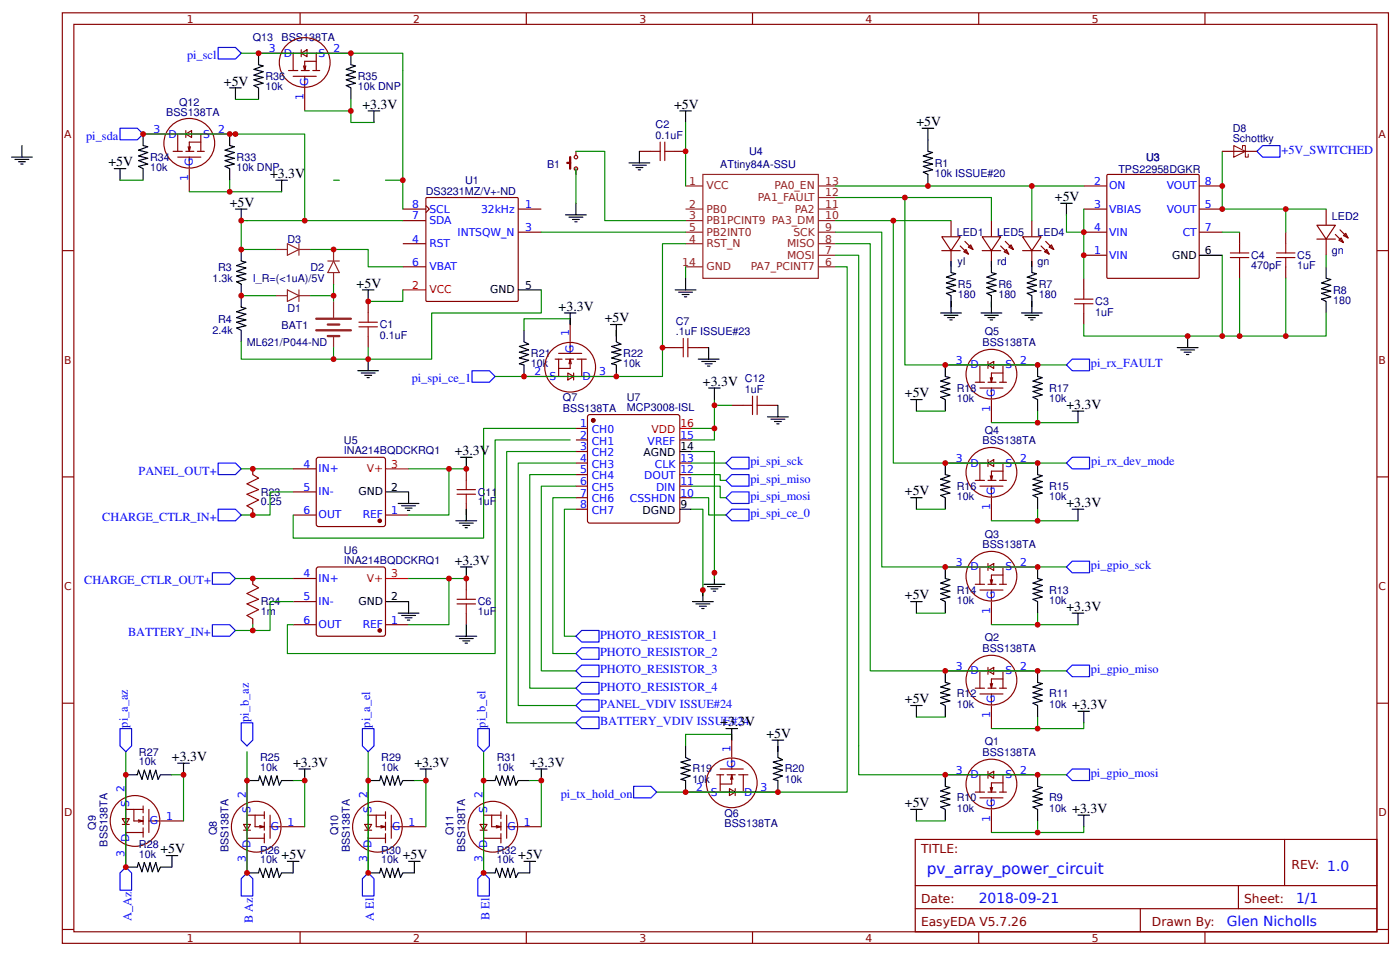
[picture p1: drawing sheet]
<svg xmlns="http://www.w3.org/2000/svg" width="321mm" height="219mm" viewBox="0 0 321 219" stroke-linecap="round" stroke-linejoin="round" font-family="sans-serif">
<defs><g id="words">
<text font-size="3.5" fill="#00f" x="212.5" y="200.3">pv_array_power_circuit</text>
<g font-size="3.2">
<text x="51.3" y="19.6">+5V</text>
<text x="83.1" y="24.9">+3.3V</text>
<text x="154.5" y="24.9">+5V</text>
<text x="210.1" y="28.9">+5V</text>
<text x="24.9" y="38.1">+5V</text>
<text x="61.9" y="40.8">+3.3V</text>
<text x="52.7" y="47.4">+5V</text>
<text x="241.8" y="46.1">+5V</text>
<text x="81.8" y="65.9">+5V</text>
<text x="128.1" y="71.2">+3.3V</text>
<text x="138.6" y="73.8">+5V</text>
<text x="161.1" y="88.4">+3.3V</text>
<text x="207.4" y="91">+5V</text>
<text x="244.5" y="93.7">+3.3V</text>
<text x="104.2" y="104.3">+3.3V</text>
<text x="207.4" y="113.5">+5V</text>
<text x="244.5" y="116.2">+3.3V</text>
<text x="104.2" y="129.4">+3.3V</text>
<text x="207.4" y="137.3">+5V</text>
<text x="244.5" y="140">+3.3V</text>
<text x="207.4" y="161.2">+5V</text>
<text x="165.1" y="166.4">+3.3V</text>
<text x="245.8" y="162.5">+3.3V</text>
<text x="175.7" y="169.1">+5V</text>
<text x="39.4" y="174.4">+3.3V</text>
<text x="67.2" y="175.7">+3.3V</text>
<text x="95" y="175.7">+3.3V</text>
<text x="121.4" y="175.7">+3.3V</text>
<text x="207.4" y="185">+5V</text>
<text x="245.8" y="186.3">+3.3V</text>
<text x="36.8" y="195.6">+5V</text>
<text x="64.6" y="196.9">+5V</text>
<text x="92.3" y="196.9">+5V</text>
<text x="118.8" y="196.9">+5V</text>
</g>
<g font-size="3.2" fill="#00f">
<text x="224.4" y="206.9">2018-09-21</text>
<text x="297.1" y="206.9">1/1</text>
<text x="281.3" y="212.2">Glen Nicholls</text>
</g>
<g font-size="2.8" fill="#00f">
<text x="42.9" y="13.5">pi_scl</text>
<text x="19.8" y="32">pi_sda</text>
<text x="293.8" y="35.2">+5V_SWITCHED</text>
<text x="94.4" y="87.6">pi_spi_ce_1</text>
<text x="250.1" y="84.2">pi_rx_FAULT</text>
<text x="172" y="106.7">pi_spi_sck</text>
<text x="250.2" y="106.6">pi_rx_dev_mode</text>
<text x="31.8" y="108.8">PANEL_OUT+</text>
<text x="172" y="110.6">pi_spi_miso</text>
<text x="23.4" y="119.4">CHARGE_CTLR_IN+</text>
<text x="172" y="114.6">pi_spi_mosi</text>
<text x="172" y="118.6">pi_spi_ce_0</text>
<text x="250.1" y="130.4">pi_gpio_sck</text>
<text x="19.3" y="133.9">CHARGE_CTLR_OUT+</text>
<text x="29.3" y="145.8">BATTERY_IN+</text>
<text x="137.5" y="146.4">PHOTO_RESISTOR_1</text>
<text x="137.5" y="150.3">PHOTO_RESISTOR_2</text>
<text x="137.5" y="154.3">PHOTO_RESISTOR_3</text>
<text x="250.1" y="154.2">pi_gpio_miso</text>
<text x="137.5" y="158.3">PHOTO_RESISTOR_4</text>
<text x="29.3" y="166.7" transform="rotate(-90 29.3 166.7)">pi_a_az</text>
<text x="57.1" y="165.4" transform="rotate(-90 57.1 165.4)">pi_b_az</text>
<text x="84.8" y="166.7" transform="rotate(-90 84.8 166.7)">pi_a_el</text>
<text x="111.3" y="166.7" transform="rotate(-90 111.3 166.7)">pi_b_el</text>
<text x="137.5" y="162.3">PANEL_VDIV ISSUE#24</text>
<text x="137.5" y="166.2">BATTERY_VDIV ISSUE#24</text>
<text x="250.1" y="178.1">pi_gpio_mosi</text>
<text x="128.6" y="182.9">pi_tx_hold_on</text>
<text x="30.2" y="211.2" transform="rotate(-90 30.2 211.2)">A_Az</text>
<text x="57.9" y="211.6" transform="rotate(-90 57.9 211.6)">B Az</text>
<text x="85.7" y="211" transform="rotate(-90 85.7 211)">A El</text>
<text x="112.2" y="210.8" transform="rotate(-90 112.2 210.8)">B El</text>
</g>
<g font-size="2.8" fill="#800">
<text x="211.1" y="195.6">TITLE:</text>
<text x="296.1" y="199.3">REV: 1.0</text>
<text x="211.1" y="206.9">Date:</text>
<text x="285.2" y="206.9">Sheet:</text>
<text x="211.1" y="212.2">EasyEDA V5.7.26</text>
<text x="264.1" y="212.2">Drawn By:</text>
</g>
<g font-size="2.5" fill="#800">
<text x="42.9" y="5.2">1</text>
<text x="94.7" y="5.2">2</text>
<text x="146.6" y="5.2">3</text>
<text x="198.4" y="5.2">4</text>
<text x="250.3" y="5.2">5</text>
<text x="14.7" y="31.5">A</text>
<text x="316" y="31.5">A</text>
<text x="14.7" y="83.4">B</text>
<text x="316" y="83.4">B</text>
<text x="14.7" y="135.2">C</text>
<text x="316" y="135.2">C</text>
<text x="14.7" y="187.1">D</text>
<text x="316" y="187.1">D</text>
<text x="42.9" y="215.8">1</text>
<text x="94.7" y="215.8">2</text>
<text x="146.6" y="215.8">3</text>
<text x="198.4" y="215.8">4</text>
<text x="250.3" y="215.8">5</text>
</g>
<g font-size="2.5" fill="#000080">
<text x="57.9" y="9.3">Q13</text>
<text x="64.6" y="9.3">BSS138TA</text>
<text x="60.9" y="20.7">10k</text>
<text x="60.9" y="18.3">R36</text>
<text x="82" y="20.7">10k DNP</text>
<text x="82" y="18.3">R35</text>
<text x="38.1" y="26.5">BSS138TA</text>
<text x="41.1" y="24.2">Q12</text>
<text x="150.3" y="29.4">C2</text>
<text x="150.3" y="31.8">0.1uF</text>
<text x="171.7" y="35.6">U4</text>
<text x="282.6" y="32.6">Schottky</text>
<text x="282.6" y="30.2">D8</text>
<text x="34.4" y="39.2">10k</text>
<text x="34.4" y="36.8">R34</text>
<text x="54.2" y="39.2">10k DNP</text>
<text x="54.2" y="36.8">R33</text>
<text x="125.4" y="38.5">B1</text>
<text x="165.1" y="38.5">ATtiny84A-SSU</text>
<text x="214.3" y="40.6">10k ISSUE#20</text>
<text x="214.3" y="38.2">R1</text>
<text x="256.4" y="39.6">TPS22958DGKR</text>
<text x="262.7" y="36.8">U3</text>
<text x="97.6" y="44.7">DS3231MZ/V+-ND</text>
<text x="106.6" y="42.1">U1</text>
<text x="305.3" y="50.4">LED2</text>
<text x="65.9" y="55.7">D3</text>
<text x="219.3" y="54">LED1</text>
<text x="228.6" y="54">LED5</text>
<text x="237.9" y="54">LED4</text>
<text x="286.8" y="59.4">C4</text>
<text x="297.4" y="59.4">C5</text>
<text x="305.3" y="58.1">gn</text>
<text x="48.7" y="64.7">1.3k</text>
<text x="50" y="62.1">R3</text>
<text x="57.9" y="64.7">I_R=(&lt;1uA)/5V</text>
<text x="71.2" y="62.1">D2</text>
<text x="219.5" y="60.8">yl</text>
<text x="219.6" y="66">R5</text>
<text x="228.6" y="60.8">rd</text>
<text x="228.9" y="66">R6</text>
<text x="237.9" y="60.8">gn</text>
<text x="238.1" y="66">R7</text>
<text x="286.8" y="61.7">470pF</text>
<text x="297.4" y="61.7">1uF</text>
<text x="65.9" y="71.6">D1</text>
<text x="219.6" y="68.4">180</text>
<text x="228.9" y="68.4">180</text>
<text x="238.1" y="68.4">180</text>
<text x="251.1" y="69.9">C3</text>
<text x="305.6" y="69.7">180</text>
<text x="305.6" y="67.3">R8</text>
<text x="48.7" y="76.6">2.4k</text>
<text x="50" y="74">R4</text>
<text x="64.6" y="75.4">BAT1</text>
<text x="87" y="77.6">0.1uF</text>
<text x="87" y="75.2">C1</text>
<text x="154.9" y="76.8">.1uF ISSUE#23</text>
<text x="154.9" y="74.4">C7</text>
<text x="225.8" y="76.9">Q5</text>
<text x="251.1" y="72.3">1uF</text>
<text x="56.6" y="79.4">ML621/P044-ND</text>
<text x="121.7" y="81.8">R21</text>
<text x="142.9" y="81.8">R22</text>
<text x="225.3" y="79.3">BSS138TA</text>
<text x="121.7" y="84.2">10k</text>
<text x="142.9" y="84.2">10k</text>
<text x="170.8" y="90">1uF</text>
<text x="170.8" y="87.6">C12</text>
<text x="219.3" y="89.7">R18</text>
<text x="240.5" y="89.7">R17</text>
<text x="129.1" y="94.4">BSS138TA</text>
<text x="129.1" y="92">Q7</text>
<text x="143.7" y="94.2">MCP3008-ISL</text>
<text x="143.7" y="91.8">U7</text>
<text x="219.3" y="92.1">10k</text>
<text x="240.5" y="92.1">10k</text>
<text x="78.8" y="101.8">U5</text>
<text x="225.3" y="101.8">BSS138TA</text>
<text x="225.8" y="99.4">Q4</text>
<text x="78.8" y="104">INA214BQDCKRQ1</text>
<text x="59.8" y="113.6">R23</text>
<text x="109.5" y="113.6">C11</text>
<text x="219.3" y="112.2">R16</text>
<text x="240.5" y="112.2">R15</text>
<text x="59.8" y="115.8">0.25</text>
<text x="109.5" y="115.8">1uF</text>
<text x="219.3" y="114.6">10k</text>
<text x="240.5" y="114.6">10k</text>
<text x="225.3" y="125.6">BSS138TA</text>
<text x="225.8" y="123.2">Q3</text>
<text x="78.8" y="129.1">INA214BQDCKRQ1</text>
<text x="78.8" y="126.9">U6</text>
<text x="219.3" y="136">R14</text>
<text x="240.5" y="136">R13</text>
<text x="59.8" y="141">1m</text>
<text x="59.8" y="138.8">R24</text>
<text x="109.5" y="141">1uF</text>
<text x="109.5" y="138.8">C6</text>
<text x="219.3" y="138.4">10k</text>
<text x="240.5" y="138.4">10k</text>
<text x="225.3" y="149.4">BSS138TA</text>
<text x="225.8" y="147">Q2</text>
<text x="219.3" y="159.8">R12</text>
<text x="240.5" y="159.8">R11</text>
<text x="219.3" y="162.2">10k</text>
<text x="240.5" y="162.2">10k</text>
<text x="31.9" y="173.2">R27</text>
<text x="225.3" y="173.2">BSS138TA</text>
<text x="225.8" y="170.8">Q1</text>
<text x="31.8" y="175.4">10k</text>
<text x="59.6" y="176.7">10k</text>
<text x="59.6" y="174.5">R25</text>
<text x="87.4" y="176.7">10k</text>
<text x="87.4" y="174.5">R29</text>
<text x="113.9" y="176.7">10k</text>
<text x="113.9" y="174.5">R31</text>
<text x="158.7" y="179.4">10k</text>
<text x="158.8" y="177">R19</text>
<text x="179.9" y="179.4">10k</text>
<text x="179.9" y="177">R20</text>
<text x="219.3" y="183.7">R10</text>
<text x="240.5" y="183.7">R9</text>
<text x="22" y="190.2" transform="rotate(-90 22 190.2)">Q9</text>
<text x="49.7" y="191.5" transform="rotate(-90 49.7 191.5)">Q8</text>
<text x="77.5" y="191.5" transform="rotate(-90 77.5 191.5)">Q10</text>
<text x="104" y="191.5" transform="rotate(-90 104 191.5)">Q11</text>
<text x="166.1" y="189.6">BSS138TA</text>
<text x="166.1" y="187.2">Q6</text>
<text x="219.3" y="186">10k</text>
<text x="240.5" y="186">10k</text>
<text x="24.6" y="194" transform="rotate(-90 24.6 194)">BSS138TA</text>
<text x="31.8" y="196.5">10k</text>
<text x="31.9" y="194.3">R28</text>
<text x="52.4" y="195.4" transform="rotate(-90 52.4 195.4)">BSS138TA</text>
<text x="59.6" y="197.8">10k</text>
<text x="59.6" y="195.6">R26</text>
<text x="80.2" y="195.4" transform="rotate(-90 80.2 195.4)">BSS138TA</text>
<text x="87.4" y="197.8">10k</text>
<text x="87.4" y="195.6">R30</text>
<text x="106.6" y="195.4" transform="rotate(-90 106.6 195.4)">BSS138TA</text>
<text x="113.9" y="197.8">10k</text>
<text x="113.9" y="195.6">R32</text>
</g>
<g font-size="2.5" fill="#00f">
<text x="61.7" y="11.9">3</text>
<text x="76.5" y="11.9">2</text>
<text x="65.1" y="13">D</text>
<text x="73" y="13">S</text>
<text x="69.6" y="23" transform="rotate(-90 69.6 23)">1</text>
<text x="70.6" y="19.6" transform="rotate(-90 70.6 19.6)">G</text>
<text x="35.2" y="30.5">3</text>
<text x="38.6" y="31.5">D</text>
<text x="46.6" y="31.5">S</text>
<text x="50" y="30.5">2</text>
<text x="43.1" y="41.6" transform="rotate(-90 43.1 41.6)">1</text>
<text x="44.2" y="38.1" transform="rotate(-90 44.2 38.1)">G</text>
<text x="94.5" y="47.7">8</text>
<text x="120.4" y="47.7">1</text>
<text x="250.8" y="42.4">2</text>
<text x="250.8" y="47.7">3</text>
<text x="254.3" y="43.4">ON</text>
<text x="267.5" y="43.4">VOUT</text>
<text x="276.2" y="47.7">5</text>
<text x="276.2" y="42.4">8</text>
<text x="94.5" y="50.3">7</text>
<text x="98.4" y="51.4">SDA</text>
<text x="98.4" y="48.7">SCL</text>
<text x="110.3" y="48.7">32kHz</text>
<text x="120.4" y="52.9">3</text>
<text x="250.8" y="52.9">4</text>
<text x="254.3" y="48.7">VBIAS</text>
<text x="267.5" y="48.7">VOUT</text>
<text x="276.2" y="52.9">7</text>
<text x="94.5" y="55.6">4</text>
<text x="98.4" y="56.6">RST</text>
<text x="104.9" y="54">INTSQW_N</text>
<text x="250.8" y="58.2">1</text>
<text x="254.3" y="59.3">VIN</text>
<text x="254.3" y="54">VIN</text>
<text x="271.1" y="54">CT</text>
<text x="94.5" y="60.9">6</text>
<text x="98.4" y="61.9">VBAT</text>
<text x="130.4" y="77" transform="rotate(-90 130.4 77)">1</text>
<text x="131.5" y="80.8" transform="rotate(-90 131.5 80.8)">G</text>
<text x="219.1" y="83.4">3</text>
<text x="233.9" y="83.4">2</text>
<text x="122.5" y="86">2</text>
<text x="125.9" y="87.1">S</text>
<text x="133.6" y="87.1">D</text>
<text x="137.3" y="86">3</text>
<text x="222.5" y="84.4">D</text>
<text x="230.5" y="84.4">S</text>
<text x="227" y="94.5" transform="rotate(-90 227 94.5)">1</text>
<text x="228.1" y="91" transform="rotate(-90 228.1 91)">G</text>
<text x="133" y="97.9">1</text>
<text x="133" y="100.6">2</text>
<text x="135.7" y="99.2">CH0</text>
<text x="135.7" y="101.9">CH1</text>
<text x="148.5" y="101.9">VREF</text>
<text x="156" y="100.6">15</text>
<text x="69.6" y="107.2">4</text>
<text x="133" y="103.2">3</text>
<text x="133" y="105.9">4</text>
<text x="135.7" y="104.5">CH2</text>
<text x="135.7" y="107.2">CH3</text>
<text x="150.1" y="107.2">CLK</text>
<text x="156" y="105.9">13</text>
<text x="219.1" y="105.9">3</text>
<text x="222.5" y="106.9">D</text>
<text x="230.5" y="106.9">S</text>
<text x="233.9" y="105.9">2</text>
<text x="69.6" y="112.5">5</text>
<text x="73" y="108.2">IN+</text>
<text x="73" y="113.5">IN-</text>
<text x="133" y="108.5">5</text>
<text x="133" y="111.2">6</text>
<text x="133" y="113.8">7</text>
<text x="135.7" y="109.8">CH4</text>
<text x="135.7" y="112.5">CH5</text>
<text x="147.7" y="109.8">DOUT</text>
<text x="150.4" y="112.5">DIN</text>
<text x="156" y="111.2">11</text>
<text x="156" y="113.8">10</text>
<text x="156" y="108.5">12</text>
<text x="228.1" y="113.5" transform="rotate(-90 228.1 113.5)">G</text>
<text x="69.6" y="117.8">6</text>
<text x="73" y="118.8">OUT</text>
<text x="83.1" y="118.8">REF</text>
<text x="89.7" y="117.8">1</text>
<text x="133" y="116.4">8</text>
<text x="135.7" y="115.1">CH6</text>
<text x="135.7" y="117.8">CH7</text>
<text x="144.4" y="115.1">CSSHDN</text>
<text x="227" y="117" transform="rotate(-90 227 117)">1</text>
<text x="219.1" y="129.7">3</text>
<text x="222.5" y="130.7">D</text>
<text x="230.5" y="130.7">S</text>
<text x="233.9" y="129.7">2</text>
<text x="69.6" y="132.3">4</text>
<text x="69.6" y="137.6">5</text>
<text x="73" y="133.4">IN+</text>
<text x="228.1" y="137.3" transform="rotate(-90 228.1 137.3)">G</text>
<text x="69.6" y="142.9">6</text>
<text x="73" y="138.7">IN-</text>
<text x="73" y="144">OUT</text>
<text x="83.1" y="144">REF</text>
<text x="89.7" y="142.9">1</text>
<text x="227" y="140.8" transform="rotate(-90 227 140.8)">1</text>
<text x="219.1" y="153.5">3</text>
<text x="222.5" y="154.5">D</text>
<text x="230.5" y="154.5">S</text>
<text x="233.9" y="153.5">2</text>
<text x="228.1" y="161.2" transform="rotate(-90 228.1 161.2)">G</text>
<text x="227" y="164.6" transform="rotate(-90 227 164.6)">1</text>
<text x="167.5" y="172.3" transform="rotate(-90 167.5 172.3)">1</text>
<text x="168.5" y="176" transform="rotate(-90 168.5 176)">G</text>
<text x="219.1" y="177.3">3</text>
<text x="222.5" y="178.4">D</text>
<text x="230.5" y="178.4">S</text>
<text x="233.9" y="177.3">2</text>
<text x="28.6" y="181.5" transform="rotate(-90 28.6 181.5)">2</text>
<text x="29.6" y="185" transform="rotate(-90 29.6 185)">S</text>
<text x="56.4" y="182.9" transform="rotate(-90 56.4 182.9)">2</text>
<text x="84.1" y="182.9" transform="rotate(-90 84.1 182.9)">2</text>
<text x="110.6" y="182.9" transform="rotate(-90 110.6 182.9)">2</text>
<text x="159.6" y="181.3">2</text>
<text x="163" y="182.3">S</text>
<text x="170.6" y="182.3">D</text>
<text x="174.4" y="181.3">3</text>
<text x="228.1" y="185" transform="rotate(-90 228.1 185)">G</text>
<text x="34.3" y="188.9">G</text>
<text x="38.1" y="187.9">1</text>
<text x="57.4" y="186.3" transform="rotate(-90 57.4 186.3)">S</text>
<text x="62.1" y="190.3">G</text>
<text x="65.9" y="189.2">1</text>
<text x="85.2" y="186.3" transform="rotate(-90 85.2 186.3)">S</text>
<text x="89.9" y="190.3">G</text>
<text x="93.7" y="189.2">1</text>
<text x="111.7" y="186.3" transform="rotate(-90 111.7 186.3)">S</text>
<text x="116.4" y="190.3">G</text>
<text x="120.1" y="189.2">1</text>
<text x="227" y="188.4" transform="rotate(-90 227 188.4)">1</text>
<text x="28.6" y="196.3" transform="rotate(-90 28.6 196.3)">3</text>
<text x="29.6" y="192.9" transform="rotate(-90 29.6 192.9)">D</text>
<text x="56.4" y="197.7" transform="rotate(-90 56.4 197.7)">3</text>
<text x="57.4" y="194.2" transform="rotate(-90 57.4 194.2)">D</text>
<text x="84.1" y="197.7" transform="rotate(-90 84.1 197.7)">3</text>
<text x="85.2" y="194.2" transform="rotate(-90 85.2 194.2)">D</text>
<text x="110.6" y="197.7" transform="rotate(-90 110.6 197.7)">3</text>
<text x="111.7" y="194.2" transform="rotate(-90 111.7 194.2)">D</text>
</g>
<g font-size="2.5" fill="#8d2323">
<text x="158" y="42.4">1</text>
<text x="158" y="47.7">2</text>
<text x="161.9" y="43.4">VCC</text>
<text x="173.7" y="46.1">PA1_FAULT</text>
<text x="177.6" y="43.4">PA0_EN</text>
<text x="189.2" y="47.7">11</text>
<text x="189.2" y="45">12</text>
<text x="189.2" y="42.4">13</text>
<text x="158" y="50.3">3</text>
<text x="158" y="52.9">5</text>
<text x="161.9" y="48.7">PB0</text>
<text x="161.9" y="51.4">PB1PCINT9 PA3_DM</text>
<text x="182.2" y="48.7">PA2</text>
<text x="189.2" y="52.9">9</text>
<text x="189.2" y="50.3">10</text>
<text x="158" y="55.6">4</text>
<text x="161.9" y="56.6">RST_N</text>
<text x="161.9" y="54">PB2INT0</text>
<text x="180.4" y="59.3">MOSI</text>
<text x="180.4" y="56.6">MISO</text>
<text x="181.9" y="54">SCK</text>
<text x="189.2" y="58.2">7</text>
<text x="189.2" y="55.6">8</text>
<text x="156.4" y="60.9">14</text>
<text x="161.9" y="61.9">GND</text>
<text x="172.1" y="61.9">PA7_PCINT7</text>
<text x="189.2" y="60.9">6</text>
</g>
<g font-size="2.5">
<text x="268.7" y="59.3">GND</text>
<text x="276.2" y="58.2">6</text>
<text x="112.3" y="67.2">GND</text>
<text x="120.4" y="66.2">5</text>
<text x="147.6" y="104.5">AGND</text>
<text x="156" y="103.2">14</text>
<text x="82.2" y="113.5">GND</text>
<text x="89.7" y="112.5">2</text>
<text x="147.3" y="117.8">DGND</text>
<text x="156" y="116.4">9</text>
<text x="89.7" y="137.6">2</text>
<text x="82.2" y="138.7">GND</text>
</g>
<g font-size="2.5" fill="#f00">
<text x="94.5" y="66.2">2</text>
<text x="98.4" y="67.2">VCC</text>
<text x="149.4" y="99.2">VDD</text>
<text x="156" y="97.9">16</text>
<text x="89.7" y="107.2">3</text>
<text x="84.1" y="108.2">V+</text>
<text x="84.1" y="133.4">V+</text>
<text x="89.7" y="132.3">3</text>
</g>
</g></defs>
<g fill="none" stroke="#800" stroke-width=".26">
<path d="M14.3 2.9h304v213.3h-304zM16.9 5.6h298.7v207.9h-298.7zM68.8 2.9v2.7M120.6 2.9v2.7M172.5 2.9v2.7M224.4 2.9v2.7M276.2 2.9v2.7M146.6 34.7h2.6M154.5 34.7h2.7M14.3 57.4h2.6M92.3 47.9h5.3M92.3 55.9h5.3"/>
<path d="M92.3 50.6h5.3M97.6 47.1l.8 .8-.8 .8M97.7 45.4l.2-.1h20.6l.3 .1v23.4l-.1 .2-20.8 .1-.2-.1zM118.8 47.9h5.3M118.8 53.2h5.3M248.4 47.9h5.3M248.4 53.2h5.3M248.4 58.5h5.3M248.4 42.6h5.3M253.9 40h20.7l.3 .1v23.4l-.1 .3h-20.8l-.2-.1-.1-23.5zM274.9 47.9h5.3M274.9 53.2h5.3"/>
<path d="M274.9 42.6h5.3M284.2 53.2v2.7M294.7 53.2v2.7M301.9 51.6h4.2l-2.1 3.2zM301.9 54.8h4.2M304 47.9v3.7M304 54.8v3.7M306.1 53.7l1.9 1.9M306.9 55.1l.5-.6 .6 1.1zM307.2 52.7l1.8 1.8M308 54l.5-.5 .5 1zM315.6 57.4h2.7"/>
<path d="M84.4 69.1v2.6M84.4 77v2.7M92.3 61.1h5.3M248.4 63.8v2.6M248.4 71.7v2.7M284.2 61.1v2.7M294.7 61.1v2.7M132 98.2h2.7M134.9 95.1l20.4-.1 .5 .3v24.1l-.2 .4-20.4 .1-.5-.3v-24.1zM14.3 109.3h2.6M132 100.8h2.7M132 103.5h2.7"/>
<path d="M132 106.1h2.7M132 108.8h2.7M132 111.4h2.7M132 114.1h2.7M132 116.7h2.7M155.8 100.8h2.7M155.8 106.1h2.7M155.8 108.8h2.7M155.8 111.4h2.7M155.8 114.1h2.7M315.6 109.3h2.7M14.3 161.2h2.6"/>
<path d="M315.6 161.2h2.7M209.8 192.4h105.8v21.1h-105.8zM294.5 192.4v10.6M14.3 213h2.6M68.8 213.5v2.7M120.6 213.5v2.7M172.5 213.5v2.7M209.8 203h105.8M209.8 208.3h105.8M224.4 213.5v2.7M261.4 208.3v5.2M276.2 213.5v2.7"/>
<path d="M283.9 203v5.3M315.6 213h2.7"/>
</g>
<path d="M92.3 66.4h5.3M155.8 98.2h2.7" fill="none" stroke="#f00" stroke-width=".26"/>
<g fill="none" stroke="#000" stroke-width=".26">
<path d="M144.2 37.3h4.8M145 37.9h3.2M145.8 38.4h1.6M146.3 38.9h.5M146.6 34.7v2.6M155.8 25.4h2.7M157.2 25.4v2.7M54 47.9h2.6M55.3 47.9v2.7M55.3 57.2v2.6l1.1 .3-2.2 .8 2.2 .5-2.2 .8 2.2 .5-2.2 .6 2.2 .8-2.2 .5 1.1 .5v5.3l1.1 .3-2.2 .8 2.2 .5-2.2 .8 2.2 .5-2.2 .5 2.2 .8-2.2 .6 1.1 .5v2.6M243.2 46.6h2.6M244.5 46.6v2.6"/>
<path d="M274.9 58.5h5.3M83.1 66.4h2.6M84.4 66.4v2.7M118.8 66.4h5.3M154.8 66.4h4.7M155.6 67h3.1M156.4 67.5h1.6M156.9 68h.5M157.2 63.8v2.6M234.2 71.7h4.7M234.9 72.3h3.2M235.7 72.8h1.6"/>
<path d="M236.3 73.3h.5M236.5 69.1v2.6M269.9 79.7h4.7M272.3 77v2.7M304 61.1v2.7l1.1 .3-2.2 .7 2.2 .6-2.2 .8 2.2 .5-2.2 .5 2.2 .8-2.2 .6 1.1 .5v2.6M82 85h4.8M82.8 85.5h3.2M83.6 86h1.6M84.1 86.5h.6M84.4 82.3v2.7M162.5 88.9h2.6M163.8 88.9v2.7"/>
<path d="M270.7 80.2h3.1M271.5 80.7h1.5M272 81.3h.5M155.8 116.7h2.7M155.8 103.5h2.7M158.7 137.9h4.8M159.5 138.4h3.2M160.3 138.9h1.6M160.9 139.5h.5M161.1 135.2v2.7"/>
</g>
<g fill="none" stroke="#080" stroke-width=".26">
<path d="M92.3 16.2v31.7M52.7 30.7h17.1v19.9M157.2 28.1v14.5M280.2 34.7v13.2h14.5v5.3M71.2 57.2h13.2v3.9h7.9M76.5 41.3h1.3M88.4 41.3h3.9M92.3 50.6h-37v6.6h7.9M244.5 49.2v4h3.9M248.4 47.9v15.9M280.2 58.5v18.5h-31.8v-2.6M280.2 53.2h4"/>
<path d="M294.7 47.9h9.3M55.3 67.8h7.9M76.5 65.1v2.7h-5.3M76.5 67.8v1.3M92.3 66.4v2.7h-7.9M124.1 66.4v5.3h-25.1v10.6h-43.7v-4M157.2 61.1v2.7M284.2 63.8v13.2M294.7 63.8v13.2h-14.5M304 71.7v5.3h-9.3M163.8 91.6v6.6h-5.3M132 116.7h-2.6v29.1h2.6"/>
<path d="M132 114.1h-5.3v35.7h5.3M132 111.4h-7.9v42.3h7.9M132 108.8h-10.6v48.9h10.6M132 106.1h-13.2v55.6h13.2M132 103.5h-15.8v62.2h15.8M158.5 116.7h2.6v19.9M158.5 106.1h7.9"/>
</g>
<g fill="none" stroke="#00f" stroke-width=".26">
<path d="M50 10.9h4l1.3 1.3-1.3 1.3h-4zM27.5 29.4h4l1.3 1.3-1.3 1.3h-4zM288.1 34.7l1.4-1.3h3.9v2.6h-3.9zM108.2 85h4l1.3 1.3-1.3 1.3h-4zM50 116.7h4l1.3 1.3-1.3 1.4h-4zM50 106.1h4l1.3 1.3-1.3 1.4h-4zM166.4 106.1l1.3-1.3h4v2.6h-4zM166.4 110.1l1.3-1.3h4v2.6h-4zM166.4 114.1l1.3-1.4h4v2.7h-4zM166.4 118l1.3-1.3h4v2.7h-4zM48.7 131.3h4l1.3 1.3-1.3 1.3h-4zM244.5 129.9l1.3-1.3h4v2.7h-4z"/>
<path d="M48.7 143.2h4l1.3 1.3-1.3 1.3h-4zM132 145.8l1.3-1.3h4v2.6h-4zM132 149.8l1.3-1.3h4v2.6h-4zM132 153.7l1.3-1.3h4v2.7h-4zM132 157.7l1.3-1.3h4v2.6h-4zM244.5 153.7l1.3-1.3h4v2.7h-4zM132 161.7l1.3-1.3h4v2.6h-4zM132 165.7l1.3-1.4h4v2.7h-4zM244.5 177.6l1.3-1.4h4v2.7h-4zM145.3 180.2h3.9l1.3 1.3-1.3 1.4h-3.9z"/>
</g>
<g fill="none" stroke="#a00000" stroke-width=".26">
<path d="M149.2 34.7h2.1M151.3 32.6v4.2M152.4 32.6v4.2M152.4 34.7h2.1M282 59h4.3M282 58h4.3M284.2 55.9v2.1M284.2 59v2.1M292.6 59h4.3M292.6 58h4.3M294.7 55.9v2.1M294.7 59v2.1"/>
<path d="M82.3 74.9h4.2M82.3 73.8h4.2M84.4 71.7v2.1M84.4 74.9v2.1M246.3 69.6h4.3M246.3 68.6h4.3M248.4 66.4v2.2M248.4 69.6v2.1"/>
</g>
<g fill="none" stroke="#8d2323" stroke-width=".26">
<path d="M161.1 40h26.5v23.8h-26.5zM63.2 57.2h2.7M65.9 55.9l2.6 1.3-2.6 1.3zM68.5 55.9v2.6M68.5 57.2h2.7M75.1 59.8h2.7M76.5 59.8l1.3 2.7h-2.7zM76.5 57.2v2.6M157.2 42.6h3.9M157.2 47.9h3.9M157.2 50.6h3.9M157.2 55.9h3.9"/>
<path d="M157.2 53.2h3.9M187.6 42.6h4M187.6 47.9h4M187.6 50.6h4M187.6 55.9h4M187.6 53.2h4M187.6 58.5h4M187.6 45.3h4M63.2 67.8h2.7M65.9 66.4l2.6 1.4-2.6 1.3zM68.5 66.4v2.7M68.5 67.8h2.7"/>
<path d="M76.5 62.5v2.6M76.5 69.1v3.7M76.5 77v2.7M157.2 61.1h3.9M187.6 61.1h4"/>
</g>
<path d="M280.2 34.7h7.9" fill="none" stroke="#840000" stroke-width=".26"/>
<path d="M282.8 33.4l2.7 1.3-2.7 1.3zM284.8 34v-.6h.7v2.6h.6v-.7" fill="none" stroke="#840000" stroke-width=".23"/>
<circle cx="136" cy="96.3" r=".4" fill="#800" stroke="#800" stroke-width=".26"/>
<path d="M72.5 73.1h7.9M72.5 75.7h7.9M75.1 74.4h2.7M75.1 77h2.7" fill="none" stroke="#8d2323" stroke-width=".53"/>
<path d="M132 34.7v1.3M132 38.7v1.3" fill="none" stroke="#900" stroke-width=".26"/>
<g fill="#fff" stroke="#900" stroke-width=".26">
<circle cx="132" cy="38.7" r=".4"/>
<circle cx="132" cy="36" r=".4"/>
</g>
<path d="M130 37.3h.7M130.7 36v2.7" fill="none" stroke="#900" stroke-width=".53"/>
<g fill="none" stroke="#000" stroke-width=".26">
<path d="M59.3 12.2v2.6l1 .3-2.1 .8 2.1 .5-2.1 .8 2.1 .6-2.1 .5 2.1 .8-2.1 .5 1.1 .5v2.7M80.4 12.2v2.6l1.1 .3-2.1 .8 2.1 .5-2.1 .8 2.1 .6-2.1 .5 2.1 .8-2.1 .5 1 .5v2.7M2.6 36h4.8M3.4 36.5h3.2M4.2 37.1h1.6M4.8 37.6h.5M5 33.4v2.6M26.2 38.7h2.6M27.5 38.7v2.6M32.8 30.7v2.7l1.1 .2-2.2 .8 2.2 .6-2.2 .7 2.2 .6-2.2 .5 2.2 .8-2.2 .5 1.1 .6v2.6M52.7 30.7v2.7l1 .2-2.1 .8 2.1 .6-2.1 .7 2.1 .6-2.1 .5 2.1 .8-2.1 .5 1.1 .6v2.6M52.7 20.1h2.6"/>
<path d="M54 20.1v2.7M84.4 25.4h2.6M85.7 25.4v2.7M211.4 29.4h2.6M212.7 29.4v5.3l1.1 .3-2.1 .7 2.1 .6-2.1 .8 2.1 .5-2.1 .5 2.1 .8-2.1 .5 1 .6v2.6M63.2 41.3h2.7M64.6 41.3v2.6M129.6 49.2h4.8M130.4 49.8h3.2M131.2 50.3h1.6M131.8 50.8h.5M132 46.6v2.6"/>
<path d="M218 59.8v2.7l1.1 .2-2.1 .8 2.1 .6-2.1 .7 2.1 .6-2.1 .5 2.1 .8-2.1 .5 1 .6v3.9M227.3 59.8v2.7l1 .2-2.1 .8 2.1 .6-2.1 .7 2.1 .6-2.1 .5 2.1 .8-2.1 .5 1.1 .6v3.9M236.5 59.8v2.7l1.1 .2-2.1 .8 2.1 .6-2.1 .7 2.1 .6-2.1 .5 2.1 .8-2.1 .5 1 .6v2.6M120.1 75.7v2.6l1.1 .6-2.1 .5 2.1 .8-2.1 .5 2.1 .6-2.1 .7 2.1 .6-2.1 .8 1 .2v2.7M129.4 71.7h2.6M130.7 71.7v2.7M140 74.4h2.6M141.3 74.4v3.9l1 .6-2.1 .5 2.1 .8-2.1 .5 2.1 .6-2.1 .7 2.1 .6-2.1 .8 1.1 .2v2.7M162.5 79.7v2.6M215.6 71.7h4.8M216.4 72.3h3.2M217.2 72.8h1.6"/>
<path d="M217.8 73.3h.5M224.9 71.7h4.8M225.7 72.3h3.2M226.5 72.8h1.6M227 73.3h.5M160.1 82.3h4.7M160.9 82.8h3.1M161.7 83.4h1.5M162.2 83.9h.5M175.9 95.5h4.8M176.7 96.1h3.2M177.5 96.6h1.6"/>
<path d="M178.1 97.1h.5M178.3 92.9v2.6M208.8 91.6h2.6M210.1 91.6v2.6M216.7 83.6v2.7l1.1 .2-2.2 .8 2.2 .6-2.2 .8 2.2 .5-2.2 .5 2.2 .8-2.2 .5 1.1 .6v2.6M237.9 83.6v2.7l1 .2-2.1 .8 2.1 .6-2.1 .8 2.1 .5-2.1 .5 2.1 .8-2.1 .5 1.1 .6v2.6M245.8 94.2h2.6M247.1 94.2v2.7M88.4 112.7h5.3v2.7M91.3 115.4h4.7M92.1 115.9h3.1M92.9 116.4h1.6"/>
<path d="M93.4 117h.5M104.5 119.4h4.8M105.3 119.9h3.2M105.6 104.8h2.6M106.9 104.8v2.6M106.9 116.7v2.7M208.8 114.1h2.6M210.1 114.1v2.6M216.7 106.1v2.7l1.1 .2-2.2 .8 2.2 .6-2.2 .8 2.2 .5-2.2 .5 2.2 .8-2.2 .5 1.1 .6v2.6M237.9 106.1v2.7l1 .2-2.1 .8 2.1 .6-2.1 .8 2.1 .5-2.1 .5 2.1 .8-2.1 .5 1.1 .6v2.6M245.8 116.7h2.6M247.1 116.7v2.7"/>
<path d="M88.4 137.9h5.3v2.6M105.6 129.9h2.6M106.1 120.4h1.6M106.6 120.9h.6M106.9 129.9v2.7M161.4 133.9h4.8M162.2 134.4h3.2M163 135h1.6M163.5 135.5h.5M163.8 131.3v2.6M208.8 137.9h2.6M210.1 137.9v2.6"/>
<path d="M216.7 129.9v2.7l1.1 .2-2.2 .8 2.2 .6-2.2 .8 2.2 .5-2.2 .5 2.2 .8-2.2 .5 1.1 .6v2.6M237.9 129.9v2.7l1 .2-2.1 .8 2.1 .6-2.1 .8 2.1 .5-2.1 .5 2.1 .8-2.1 .5 1.1 .6v2.6M91.3 140.5h4.7M92.1 141h3.1M92.9 141.6h1.6M93.4 142.1h.5M104.5 145.8h4.8M105.3 146.3h3.2M106.1 146.9h1.6M106.6 147.4h.6M106.9 143.2v2.6M216.7 153.7v2.7l1.1 .3-2.2 .8 2.2 .5-2.2 .8 2.2 .5-2.2 .5 2.2 .8-2.2 .6 1.1 .5v2.6"/>
<path d="M237.9 153.7v2.7l1 .3-2.1 .8 2.1 .5-2.1 .8 2.1 .5-2.1 .5 2.1 .8-2.1 .6 1.1 .5v2.6M245.8 140.5h2.6M247.1 140.5v2.7M28.8 177.6h2.7l.2-1.1 .8 2.1 .6-2.1 .8 2.1 .5-2.1 .5 2.1 .8-2.1 .5 2.1 .6-1h2.6M40.7 174.9h2.7M42.1 174.9v2.7M56.6 178.9h2.7l.2-1.1 .8 2.1 .6-2.1 .7 2.1 .6-2.1 .5 2.1 .8-2.1 .5 2.1 .6-1h2.6M68.5 176.2h2.7M69.8 176.2v2.7M84.4 178.9h2.6l.3-1.1 .8 2.1 .5-2.1 .8 2.1 .6-2.1 .5 2.1 .8-2.1 .5 2.1 .5-1h2.7M96.3 176.2h2.7M97.6 176.2v2.7"/>
<path d="M110.9 178.9h2.6l.3-1.1 .8 2.1 .5-2.1 .8 2.1 .5-2.1 .5 2.1 .8-2.1 .6 2.1 .5-1h2.6M122.8 176.2h2.6M124.1 176.2v2.7M157.2 170.9v2.7l1 .5-2.1 .6 2.1 .7-2.1 .6 2.1 .5-2.1 .8 2.1 .5-2.1 .8 1.1 .3v2.6M166.4 167h2.7M167.7 167v2.6M177 169.6h2.7M178.3 169.6v4l1.1 .5-2.1 .6 2.1 .7-2.1 .6 2.1 .5-2.1 .8 2.1 .5-2.1 .8 1 .3v2.6M208.8 161.7h2.6M210.1 161.7v2.6M216.7 177.6v2.6l1.1 .3-2.2 .8 2.2 .5-2.2 .8 2.2 .5-2.2 .5 2.2 .8-2.2 .6 1.1 .5v2.6M237.9 177.6v2.6l1 .3-2.1 .8 2.1 .5-2.1 .8 2.1 .5-2.1 .5 2.1 .8-2.1 .6 1.1 .5v2.6"/>
<path d="M247.1 163h2.7M248.4 163v2.7M38.1 196.1h2.6M39.4 196.1v2.6h-2.6l-.6 1.1-.5-2.1-.8 2.1-.5-2.1-.5 2.1-.8-2.1-.6 2.1-.8-2.1-.2 1h-2.7M65.9 197.4h2.6M67.2 197.4v2.7h-2.6l-.6 1-.5-2.1-.8 2.1-.5-2.1-.6 2.1-.7-2.1-.6 2.1-.8-2.1-.2 1.1h-2.7M93.7 197.4h2.6M95 197.4v2.7h-2.7l-.5 1-.5-2.1-.8 2.1-.5-2.1-.6 2.1-.8-2.1-.5 2.1-.8-2.1-.3 1.1h-2.6M120.1 197.4h2.7M121.4 197.4v2.7h-2.6l-.5 1-.6-2.1-.8 2.1-.5-2.1-.5 2.1-.8-2.1-.5 2.1-.8-2.1-.3 1.1h-2.6M208.8 185.5h2.6M210.1 185.5v2.6"/>
<path d="M247.1 186.8h2.7M248.4 186.8v2.7"/>
</g>
<g fill="none" stroke="#800" stroke-width=".26">
<path d="M59.3 12.2h21.1M65.7 10.3a5.8 5.8 0 0 1 8.3-.1 5.8 5.8 0 0 1 0 8.2 5.8 5.8 0 0 1-8.3-.1 5.6 5.6 0 0 1 0-8zM66.1 16.2h2.2M67.2 17.5h5.3M67.2 12.2v4M69.1 12.2l1.3-.8v1.6zM69.1 16.2h1.8M69.1 11.4v1.6M69.6 15.1l.2 1.1M69.8 17.5v2.4M71.7 16.2h1.6M72.5 14h-2.7v2.2l.3-1.1"/>
<path d="M72.5 12.2v4M32.8 30.7h21.2M39.3 28.8a5.8 5.8 0 0 1 8.2-.1 5.8 5.8 0 0 1 0 8.2 5.8 5.8 0 0 1-8.2 0 5.6 5.6 0 0 1 0-8.1zM39.7 34.7h2.1M40.7 36h5.3M40.7 30.7v4M42.6 30.7l1.3-.8v1.6zM42.6 34.7h1.8M42.6 29.9v1.6M43.1 33.6l.3 1.1M43.4 36v2.4M43.4 38.7v5.2"/>
<path d="M45.2 34.7h1.6M46 32.6h-2.6v2.1l.3-1.1M46 30.7v4M69.8 20.1v5.3M215.9 54.3h4.2l-2.1 3.1zM215.9 57.4h4.2M218 50.6v3.7M218 57.4v3.7M220.1 56.4l1.9 1.8M220.9 57.7l.6-.5 .5 1zM221.2 55.3l1.8 1.9M222 56.6l.5-.5 .5 1.1z"/>
<path d="M225.2 54.3h4.2l-2.1 3.1zM225.2 57.4h4.2M227.3 50.6v3.7M227.3 57.4v3.7M229.4 56.4l1.8 1.8M230.2 57.7l.5-.5 .5 1zM230.5 55.3l1.8 1.9M231.2 56.6l.6-.5 .5 1.1zM234.4 54.3h4.3l-2.2 3.1zM234.4 57.4h4.3M236.5 50.6v3.7M236.5 57.4v3.7"/>
<path d="M238.7 56.4l1.8 1.8M239.7 55.3l1.9 1.9M240 57.2l.5 1-1.1-.5zM240.5 56.6l.5-.5 .6 1.1zM130.7 73.1v5.2M130.7 78.6v2.4M151.9 79.7h2.6M159.8 79.7h2.7M120.1 86.3h21.2M126.6 80.1a5.8 5.8 0 0 1 8.2 0 5.8 5.8 0 0 1 0 8.2 5.8 5.8 0 0 1-8.2-.1 5.6 5.6 0 0 1 0-8.1zM127.3 82.3h1.6M128.1 81h5.2"/>
<path d="M128.1 82.3v4M129.6 82.3h1.9M130.2 85.5l1.3 .8-1.3 .8zM130.4 83.4l.3-1.1v2.1h-2.6M130.7 82.3l.3 1.1M131.5 85.5v1.6M132.3 82.3h2.1M133.3 82.3v4M167.7 92.9h2.7M175.7 92.9h2.6M216.7 83.6h21.2M223.2 81.7a5.8 5.8 0 0 1 8.2-.1 5.8 5.8 0 0 1 0 8.3 5.8 5.8 0 0 1-8.2-.1 5.6 5.6 0 0 1 0-8.1z"/>
<path d="M223.6 87.6h2.1M224.6 83.6v4M224.6 88.9h5.3M226.5 83.6l1.3-.8v1.6zM226.5 82.8v1.6M226.5 87.6h1.8M227 86.5l.3 1.1M227.3 88.9v2.4M227.3 91.6v5.3M229.1 87.6h1.6M229.9 85.5h-2.6v2.1l.2-1.1M229.9 83.6v4"/>
<path d="M57.9 107.4v1.4M57.9 116.7v1.3M67.2 118h5.3M67.2 107.4h5.3M67.2 112.7h5.3M72.8 104.9l15-.1 .5 .3 .1 15-.3 .5-15.1 .1-.4-.3-.1-15.1zM88.4 118h5.3M106.9 107.4v2.7M106.9 115.4v2.6M216.7 106.1h21.2M223.2 104.2a5.8 5.8 0 0 1 8.2-.1 5.8 5.8 0 0 1 0 8.3 5.8 5.8 0 0 1-8.2-.1 5.6 5.6 0 0 1 0-8.1zM223.6 110.1h2.1"/>
<path d="M224.6 106.1v4M224.6 111.4h5.3M226.5 106.1l1.3-.8v1.6zM226.5 105.3v1.6M226.5 110.1h1.8M227 109l.3 1.1M227.3 111.4v2.4M227.3 114.1v5.3M229.1 110.1h1.6M229.9 108h-2.6v2.1l.2-1.1M229.9 106.1v4M57.9 132.6v1.3"/>
<path d="M67.2 132.6h5.3M67.2 137.9h5.3M72.8 130l15-.1 .5 .3 .1 15.1-.3 .4-15.1 .1-.4-.3-.1-15zM106.9 132.6v2.6M216.7 129.9h21.2M223.2 128a5.8 5.8 0 0 1 8.2-.1 5.8 5.8 0 0 1 0 8.3 5.8 5.8 0 0 1-8.2-.1 5.6 5.6 0 0 1 0-8.1zM223.6 133.9h2.1M224.6 129.9v4M224.6 135.2h5.3M226.5 129.9l1.3-.8v1.6zM226.5 129.1v1.6M226.5 133.9h1.8"/>
<path d="M227 132.8l.3 1.1M227.3 135.2v2.4M227.3 137.9v5.3M229.1 133.9h1.6M229.9 131.8h-2.6v2.1l.2-1.1M229.9 129.9v4M57.9 141.8v1.4M67.2 143.2h5.3M88.4 143.2h5.3M106.9 140.5v2.7M216.7 153.7h21.2M223.2 151.8a5.8 5.8 0 0 1 8.2 0 5.8 5.8 0 0 1 0 8.2 5.8 5.8 0 0 1-8.2-.1 5.6 5.6 0 0 1 0-8.1z"/>
<path d="M223.6 157.7h2.1M224.6 153.7v4M224.6 159h5.3M226.5 153.7l1.3-.7v1.5zM226.5 153v1.5M226.5 157.7h1.8M227 156.7l.3 1M227.3 159v2.4M229.1 157.7h1.6M229.9 155.6h-2.6v2.1l.2-1M229.9 153.7v4M28.8 177.6v21.1"/>
<path d="M56.6 178.9v21.2M84.4 178.9v21.2M110.9 178.9v21.2M163.6 175.4a5.8 5.8 0 0 1 8.3-.1 5.8 5.8 0 0 1 0 8.2 5.8 5.8 0 0 1-8.3-.1 5.6 5.6 0 0 1 0-8zM164.3 177.6h1.6M165.1 176.2h5.3M165.1 177.6v3.9M166.7 177.6h1.8M167.5 178.6l.2-1v2.1h-2.6M167.7 168.3v5.3M167.7 173.9v2.3M167.7 177.6l.3 1"/>
<path d="M169.3 177.6h2.1M170.4 177.6v3.9M216.7 177.6h21.2M223.2 175.7a5.8 5.8 0 0 1 8.2-.1 5.8 5.8 0 0 1 0 8.2 5.8 5.8 0 0 1-8.2-.1 5.6 5.6 0 0 1 0-8zM224.6 177.6v3.9M226.5 177.6l1.3-.8v1.6zM226.5 176.8v1.6M227.3 161.7v5.3M229.9 179.4h-2.6v2.1l.2-1M229.9 177.6v3.9M26.9 184a5.7 5.7 0 0 1 8.1 .1 5.7 5.7 0 0 1 0 8.1 5.7 5.7 0 0 1-8.1 .1 5.9 5.9 0 0 1 0-8.3zM28 187.6h1.6l-.8 1.3z"/>
<path d="M28 188.9h1.6M28.8 190.8h4M28.8 185.5h4M30.7 185.5v2.6h2.1l-1.1-.2M32.8 184.7v1.6M32.8 187.1v1.8M32.8 189.7v2.1M32.8 188.1l-1.1 .3M34.1 185.5v5.3M34.1 188.1h2.4M36.8 188.1h5.3M54.7 185.4a5.7 5.7 0 0 1 8.1 0 5.7 5.7 0 0 1 0 8.1 5.7 5.7 0 0 1-8.1 .1 5.9 5.9 0 0 1 0-8.2z"/>
<path d="M55.8 188.9h1.6l-.8 1.4zM55.8 190.3h1.6M56.6 192.1h4M56.6 186.8h4M58.5 186.8v2.7h2.1l-1.1-.3M60.6 186v1.6M60.6 188.4v1.9M60.6 191.1v2.1M60.6 189.5l-1.1 .2M61.9 186.8v5.3M61.9 189.5h2.4M64.6 189.5h5.2"/>
<path d="M82.5 185.4a5.7 5.7 0 0 1 8.1 0 5.7 5.7 0 0 1 0 8.1 5.7 5.7 0 0 1-8.1 .1 5.9 5.9 0 0 1 0-8.2zM83.6 188.9h1.6l-.8 1.4zM83.6 190.3h1.6M84.4 192.1h4M84.4 186.8h4M86.3 186.8v2.7h2.1l-1.1-.3M88.4 186v1.6M88.4 188.4v1.9M88.4 191.1v2.1M88.4 189.5l-1.1 .2M89.7 189.5h2.4M89.7 186.8v5.3"/>
<path d="M92.3 189.5h5.3M109 185.4a5.7 5.7 0 0 1 8 0 5.7 5.7 0 0 1 0 8.1 5.7 5.7 0 0 1-8 .1 5.9 5.9 0 0 1 0-8.2zM110.1 188.9h1.6l-.8 1.4zM110.1 190.3h1.6M110.9 192.1h3.9M110.9 186.8h3.9M112.7 186.8v2.7h2.1l-1-.3M114.8 186v1.6M114.8 188.4v1.9M114.8 191.1v2.1M114.8 189.5l-1 .2M116.2 189.5h2.3"/>
<path d="M116.2 186.8v5.3M118.8 189.5h5.3M157.2 181.5h21.1M167.2 180.7l1.3 .8-1.3 .8zM168.5 180.7v1.6M223.6 181.5h2.1M224.6 182.9h5.3M226.5 181.5h1.8M227 180.5l.3 1M227.3 182.9v2.3M227.3 185.5v5.3M229.1 181.5h1.6"/>
</g>
<g fill="none" stroke="#080" stroke-width=".26">
<path d="M55.3 12.2h37v4M32.8 30.7h21.2M54 22.8h5.3M80.4 22.8v2.6h-10.6M80.4 25.4v2.7h5.3M132 34.7h6.6v15.9h18.6M132 38.7v7.9M27.5 41.3h5.3M52.7 41.3v2.6h-9.3M52.7 43.9h11.9M124.1 53.2h33.1M157.2 55.9h-5.3v30.4h-38.4"/>
<path d="M191.6 45.3h35.7v5.3M191.6 58.5h5.2v119.1h47.7M191.6 55.9h7.9v97.8h45M191.6 53.2h10.5v76.7h42.4M191.6 42.6h56.8M191.6 50.6h26.4M204.8 50.6v55.5h39.7M207.4 45.3v38.3h37.1M236.5 42.6v8M304 58.5v2.6M76.5 79.7v2.6M84.4 79.7v2.6"/>
<path d="M130.7 73.1h-10.6v2.6M191.6 61.1h2.6v120.4h-43.7M132 98.2h-21.1v25.1h-43.7v-5.3M163.8 98.2v2.6h-5.3M163.8 92.9h3.9M210.1 94.2h6.6M237.9 94.2v2.7h-10.6M237.9 96.9h9.2M55.3 107.4h11.9M67.2 112.7h-5.3v5.3h-6.6M93.7 107.4h13.2M102.9 107.4v10.6h-9.2"/>
<path d="M130.7 100.8h-17.2v49h-47.6v-6.6h1.3M158.5 103.5h5.3v29.1M158.5 108.8h6.6v1.3h1.3M158.5 111.4h6.6v2.7h1.3M158.5 114.1h4v3.9h3.9M210.1 116.7h6.6M237.9 116.7v2.7h-10.6M237.9 119.4h9.2M54 132.6h13.2M67.2 137.9h-5.3v6.6h-4M93.7 132.6h9.2v10.6h-9.2M102.9 132.6h4"/>
<path d="M57.9 143.2v1.3h-3.9M210.1 140.5h6.6M237.9 140.5v2.7h-10.6M237.9 143.2h9.2M28.8 172.3v26.4M39.4 177.6h2.7v10.5M56.6 172.3v27.8M67.2 178.9h2.6v10.6M84.4 172.3v27.8M95 178.9h2.6v10.6M110.9 172.3v27.8M121.4 178.9h2.7v10.6"/>
<path d="M167.7 168.3h-10.5v2.6M210.1 164.3h6.6M237.9 164.3v2.7h-10.6M248.4 165.7v1.3h-10.5M210.1 188.1h6.6M237.9 188.1v2.7h-10.6M248.4 189.5v1.3h-10.5"/>
</g>
<g fill="none" stroke="#a00000" stroke-width=".26">
<path d="M154.5 79.7h2.1M156.6 77.5v4.3M157.7 77.5v4.3M157.7 79.7h2.1M170.4 92.9h2.1M172.5 90.8v4.2M173.6 90.8v4.2M173.6 92.9h2.1M57.9 108.8l1.4 .8-2.7 1.3 2.7 1.3-2.7 1.1 2.7 1.3-2.7 1.3 1.3 .8M104.8 112.2h4.2M104.8 113.3h4.2M106.9 110.1v2.1"/>
<path d="M106.9 113.3v2.1M57.9 133.9l1.4 .8-2.7 1.3 2.7 1.3-2.7 1.1 2.7 1.3-2.7 1.3 1.3 .8M104.8 137.3h4.2M104.8 138.4h4.2M106.9 135.2v2.1M106.9 138.4v2.1"/>
</g>
<path d="M244.5 83.6l1.3-1.3h4v2.7h-4zM244.5 106.1l1.3-1.3h4v2.6h-4zM27.5 167h2.7v3.9l-1.4 1.4-1.3-1.4zM55.3 165.7h2.6v3.9l-1.3 1.3-1.3-1.3zM83.1 167h2.6v3.9l-1.3 1.4-1.3-1.4zM109.5 167h2.7v3.9l-1.3 1.4-1.4-1.4zM28.8 198.7l1.4 1.4v3.9h-2.7v-3.9zM56.6 200.1l1.3 1.3v3.9h-2.6v-3.9zM84.4 200.1l1.3 1.3v3.9h-2.6v-3.9zM110.9 200.1l1.3 1.3v3.9h-2.7v-3.9z" fill="none" stroke="#00f" stroke-width=".26"/>
<path d="M88.4 107.4h5.3M88.4 132.6h5.3" fill="none" stroke="#f00" stroke-width=".26"/>
<g fill="#800" stroke="#800" stroke-width=".26">
<circle cx="87" cy="119.4" r=".4"/>
<circle cx="87" cy="144.5" r=".4"/>
</g>
<g fill="#c00">
<circle cx="212.7" cy="42.6" r=".66"/>
<circle cx="42.1" cy="177.6" r=".66"/>
<circle cx="69.9" cy="178.9" r=".66"/>
<circle cx="124.1" cy="178.9" r=".66"/>
<circle cx="52.7" cy="30.7" r=".66"/>
<circle cx="59.3" cy="12.2" r=".66"/>
<circle cx="80.4" cy="12.2" r=".66"/>
<circle cx="69.9" cy="50.6" r=".66"/>
<circle cx="84.4" cy="178.9" r=".66"/>
<circle cx="84.4" cy="200.1" r=".66"/>
<circle cx="28.8" cy="177.6" r=".66"/>
<circle cx="28.8" cy="198.7" r=".66"/>
<circle cx="106.9" cy="132.6" r=".66"/>
<circle cx="102.9" cy="132.6" r=".66"/>
<circle cx="57.9" cy="118" r=".66"/>
<circle cx="57.9" cy="107.4" r=".66"/>
<circle cx="120.1" cy="86.3" r=".66"/>
<circle cx="141.3" cy="86.3" r=".66"/>
<circle cx="237.9" cy="96.9" r=".66"/>
<circle cx="237.9" cy="143.2" r=".66"/>
<circle cx="237.9" cy="190.8" r=".66"/>
<circle cx="216.7" cy="83.6" r=".66"/>
<circle cx="237.9" cy="83.6" r=".66"/>
<circle cx="216.7" cy="106.1" r=".66"/>
<circle cx="237.9" cy="106.1" r=".66"/>
<circle cx="204.8" cy="50.6" r=".66"/>
<circle cx="216.7" cy="153.7" r=".66"/>
<circle cx="237.9" cy="153.7" r=".66"/>
<circle cx="237.9" cy="177.6" r=".66"/>
<circle cx="280.2" cy="42.6" r=".66"/>
<circle cx="207.4" cy="45.3" r=".66"/>
<circle cx="76.5" cy="82.3" r=".66"/>
<circle cx="163.8" cy="92.9" r=".66"/>
<circle cx="272.3" cy="77" r=".66"/>
<circle cx="248.4" cy="53.2" r=".66"/>
<circle cx="280.2" cy="77" r=".66"/>
<circle cx="76.5" cy="57.2" r=".66"/>
<circle cx="76.5" cy="67.8" r=".66"/>
<circle cx="55.3" cy="67.8" r=".66"/>
<circle cx="92.3" cy="41.3" r=".66"/>
<circle cx="84.4" cy="69.1" r=".66"/>
<circle cx="55.3" cy="57.2" r=".66"/>
<circle cx="55.3" cy="50.6" r=".66"/>
<circle cx="284.2" cy="77" r=".66"/>
<circle cx="248.4" cy="58.5" r=".66"/>
<circle cx="280.2" cy="47.9" r=".66"/>
<circle cx="294.7" cy="47.9" r=".66"/>
<circle cx="294.7" cy="77" r=".66"/>
<circle cx="163.8" cy="98.2" r=".66"/>
<circle cx="157.2" cy="34.7" r=".66"/>
<circle cx="84.4" cy="82.3" r=".66"/>
<circle cx="236.5" cy="42.6" r=".66"/>
<circle cx="216.7" cy="177.6" r=".66"/>
<circle cx="161.1" cy="135.2" r=".66"/>
<circle cx="163.8" cy="131.3" r=".66"/>
<circle cx="237.9" cy="129.9" r=".66"/>
<circle cx="216.7" cy="129.9" r=".66"/>
<circle cx="237.9" cy="167" r=".66"/>
<circle cx="237.9" cy="119.4" r=".66"/>
<circle cx="178.3" cy="181.5" r=".66"/>
<circle cx="157.2" cy="181.5" r=".66"/>
<circle cx="57.9" cy="132.6" r=".66"/>
<circle cx="57.9" cy="144.5" r=".66"/>
<circle cx="106.9" cy="107.4" r=".66"/>
<circle cx="102.9" cy="107.4" r=".66"/>
<circle cx="56.6" cy="200.1" r=".66"/>
<circle cx="56.6" cy="178.9" r=".66"/>
<circle cx="110.9" cy="200.1" r=".66"/>
<circle cx="110.9" cy="178.9" r=".66"/>
<circle cx="54" cy="30.7" r=".66"/>
<circle cx="32.8" cy="30.7" r=".66"/>
<circle cx="80.4" cy="25.4" r=".66"/>
<circle cx="52.7" cy="43.9" r=".66"/>
<circle cx="97.6" cy="178.9" r=".66"/>
<circle cx="151.9" cy="79.7" r=".66"/>
</g>
<use href="#words"/>
</svg>
